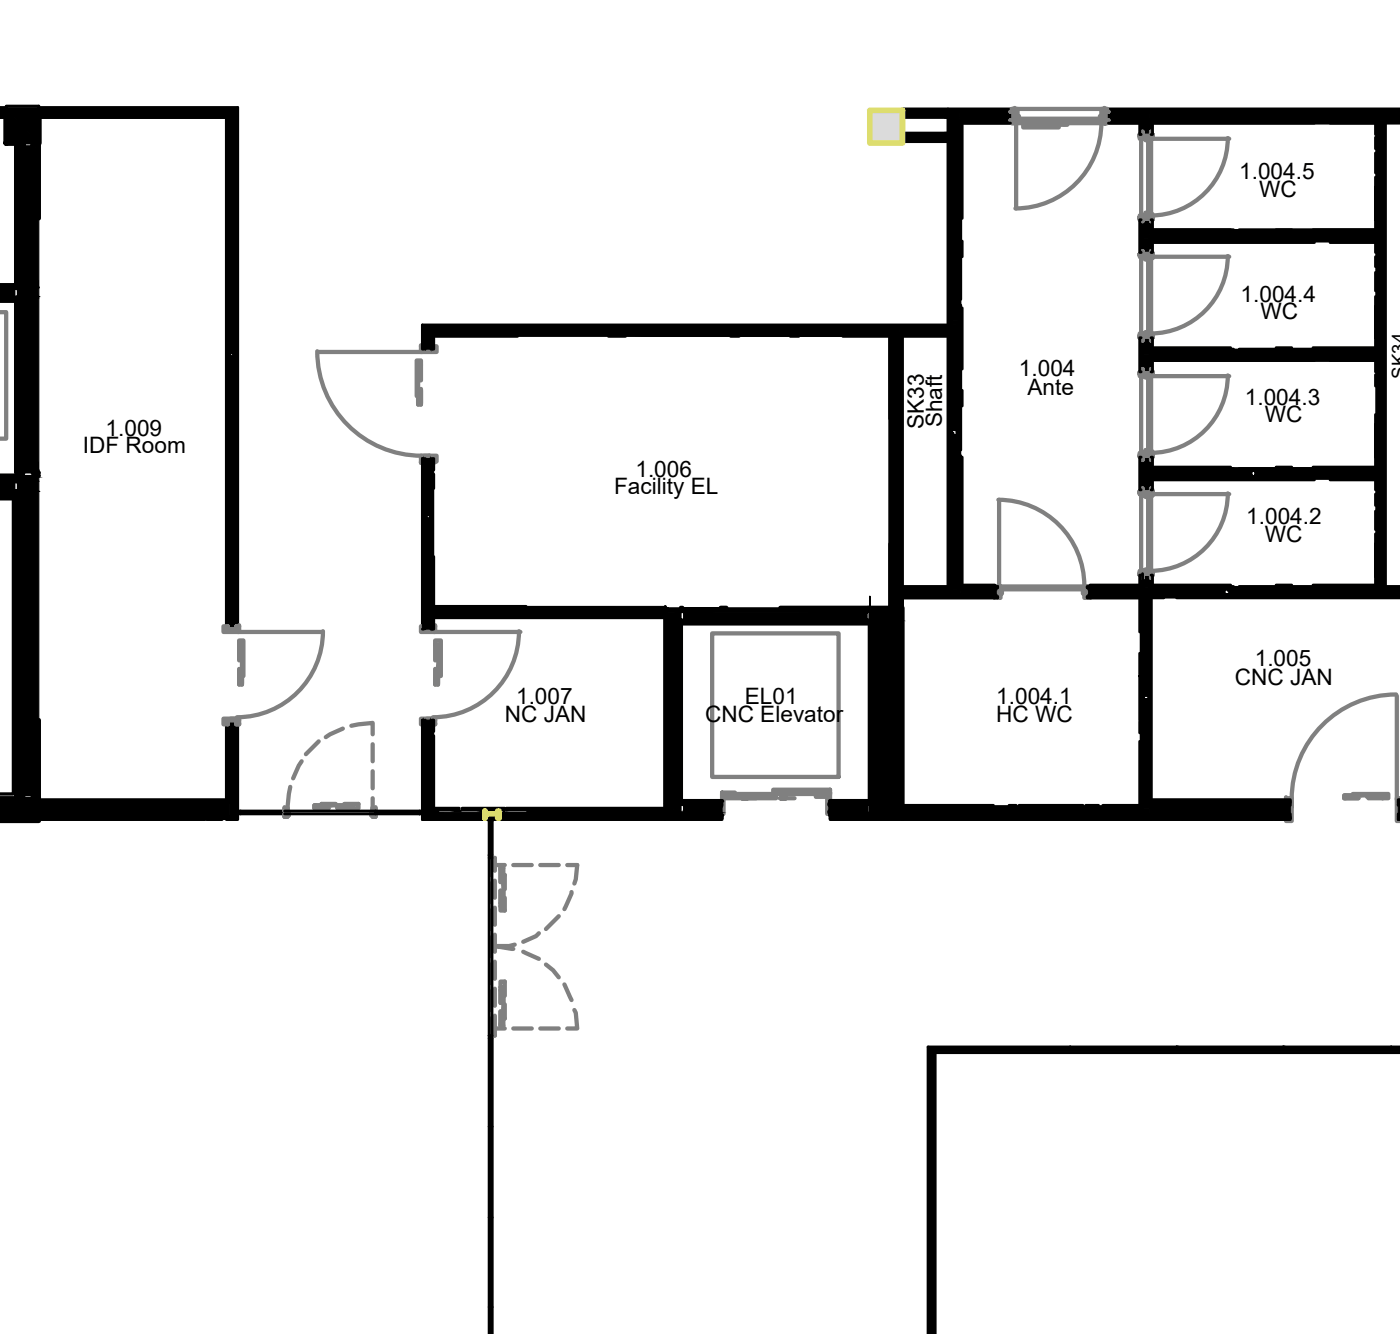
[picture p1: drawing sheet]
<svg xmlns="http://www.w3.org/2000/svg" width="42mm" height="40mm" viewBox="0 0 42 40" stroke-linecap="round" stroke-linejoin="round" font-family="sans-serif">
<defs><g id="words">
<g font-size=".7">
<text x="36.9" y="5.3">1.004.5</text>
<text x="37.5" y="5.9">WC</text>
<text x="-.9" y="11.8">or</text>
<text x="30.4" y="11.2">1.004</text>
<text x="30.6" y="11.8">Ante</text>
<text x="37" y="9">1.004.4</text>
<text x="37.6" y="9.5">WC</text>
<text x="2.5" y="13.5">IDF Room</text>
<text x="3.1" y="13">1.009</text>
<text x="18.3" y="14.7">Facility EL</text>
<text x="18.9" y="14.2">1.006</text>
<text x="27.5" y="12.8" transform="rotate(-90 27.5 12.8)">SK33</text>
<text x="28.1" y="12.7" transform="rotate(-90 28.1 12.7)">Shaft</text>
<text x="37.1" y="12.1">1.004.3</text>
<text x="37.1" y="15.6">1.004.2</text>
<text x="37.7" y="12.6">WC</text>
<text x="37.7" y="16.2">WC</text>
<text x="15" y="21.5">NC JAN</text>
<text x="15.4" y="21">1.007</text>
<text x="21" y="21.5">CNC Elevator</text>
<text x="22.2" y="21">EL01</text>
<text x="29.7" y="21.5">HC WC</text>
<text x="29.7" y="21">1.004.1</text>
<text x="36.8" y="20.4">CNC JAN</text>
<text x="37.4" y="19.8">1.005</text>
</g>
<text font-size=".6" x="41.9" y="11.3" transform="rotate(-90 41.9 11.3)">SK34</text>
</g></defs>
<!-- layer: A-WALL-____-PATT -->
<g fill="#000" stroke="#000" stroke-width=".03">
<path d="M.5 14.3h.7zM.5 8.6h.7zM.6 14.6h.6zM6.8 10.5h.1zM6.9 10.6h.1zM12.7 15.4h.1zM26 18.5h.9zM28.3 12.8h.1zM34.3 17.8h.8zM-.1 24.2h1.3zM6.1 24.4h.9zM25.9 23.9h1z"/>
<path d="M34.1 20.7h.1zM34.2 20.8h.1z"/>
<path d="M-.1 3.5h.3zM-.1 3.5h.3zM-.1 3.5h.3zM-.1 3.5h.3z"/>
<path d="M-.1 3.2h.3zM-.1 3.2h.3z"/>
<path d="M-.1 14.7h.5zM-.1 14.7h.5z"/>
<path d="M-.1 14.7h.5zM-.1 14.7h.5z"/>
<path d="M-.1 14.7h.5zM-.1 14.7h.5z"/>
<path d="M-.1 3.2h.3zM-.1 3.2h.3z"/>
<path d="M-.1 3.5h.3zM-.1 3.5h.3z"/>
<path d="M-.1 3.2l.3 .3v-.3zM-.1 3.2l.3 .3h-.3z"/>
<path d="M.2 3.2h1zM.2 3.2h1zM.2 3.2l1 .1zM.2 3.2l1 .1z"/>
<path d="M-.1 14.3l.5 .3v-.3zM-.1 14.3l.5 .3h-.5z"/>
<path d="M-.1 14.6h.5zM-.1 14.6h.5z"/>
<path d="M-.1 8.6l.5 .2v-.2zM-.1 8.6l.5 .2h-.5z"/>
<path d="M-.1 8.8l.5 .1zM-.1 8.8l.5 .1z"/>
<path d="M-.1 14.2h.5zM-.1 14.2h.5z"/>
<path d="M-.1 14.2l.5 .1v-.1zM-.1 14.2l.5 .1h-.5z"/>
<path d="M-.1 14.3h.5zM-.1 14.3h.5z"/>
<path d="M-.1 14.6l.5 .1zM-.1 14.6l.5 .1z"/>
<path d="M-.1 14.7h.5zM-.1 14.7h.5zM-.1 14.7h.5zM-.1 14.7h.5z"/>
<path d="M-.1 14.7h.5zM-.1 14.7h.5zM-.1 14.7h.5zM-.1 14.7h.5z"/>
<path d="M-.1 14.7h.5zM-.1 14.7h.5z"/>
<path d="M-.1 14.7l.5 .1v-.1zM-.1 14.7l.5 .1h-.5z"/>
<path d="M-.1 8.5l.5 .1v-.1zM-.1 8.5l.5 .1h-.5z"/>
<path d="M-.1 8.6h.5zM-.1 8.6h.5z"/>
<path d="M-.1 8.9l.5 .1v-.1zM-.1 8.9l.5 .1h-.5z"/>
<path d="M.5 14.2h.2zM.5 14.2h.2z"/>
<path d="M.5 4.3l.2 .1v-.1zM.5 4.3l.2 .1h-.2z"/>
<path d="M.5 14l.2 .1zM.5 14l.2 .1z"/>
<path d="M1.2 3.5h5.6zM1.2 3.5h5.6zM1.2 3.5h5.6zM1.2 3.5h5.6z"/>
<path d="M1.2 3.2h5.8zM1.2 3.2h5.8z"/>
<path d="M1 14.2h.2zM1 14.2h.2z"/>
<path d="M.5 14.2l.7 .1v-.1zM.5 14.2l.7 .1h-.7zM.5 14.3h.7z"/>
<path d="M.6 14.3l.6 .3v-.3zM.6 14.3l.6 .3h-.6zM.5 14.6h.7z"/>
<path d="M.5 14.6l.7 9v-9zM.5 14.6l.7 9h-.7z"/>
<path d="M1 4.3l.2 .1v-.1zM1 4.3l.2 .1h-.3z"/>
<path d="M.5 4.4l.7 4.2v-4.2zM.5 4.4l.7 4.2h-.7zM.5 8.6h.7z"/>
<path d="M.6 8.6l.6 .2v-.2zM.6 8.6l.6 .2h-.6z"/>
<path d="M.6 8.8l.6 .1zM.5 8.9h.7z"/>
<path d="M.5 8.9l.7 5.1v-5.1zM.5 8.9l.7 5.1h-.7z"/>
<path d="M.9 14l.3 .1zM.9 14l.3 .1z"/>
<path d="M6.7 3.5l.1 15.2zM6.7 3.5l.1 15.2z"/>
<path d="M1.2 3.5h5.6zM1.2 3.5h5.6z"/>
<path d="M6.8 10.5h.1zM6.8 10.5h.1z"/>
<path d="M6.8 10.6h.1zM6.8 10.6h.1z"/>
<path d="M6.8 3.5v15.2zM6.8 3.5v15.2z"/>
<path d="M6.9 10.5h.1zM6.9 10.5h.1z"/>
<path d="M6.9 10.5h.1zM6.9 10.5h.1zM6.9 10.5h.1zM6.9 10.5h.1z"/>
<path d="M6.9 10.5h.1zM6.9 10.5h.1z"/>
<path d="M6.9 10.6h.1zM6.9 10.6h.1z"/>
<path d="M6.9 10.6h.1zM6.9 10.6h.1z"/>
<path d="M6.8 10.6h.1zM6.8 10.6h.1z"/>
<path d="M6.9 10.6h.1zM6.9 10.6h.1z"/>
<path d="M1.2 3.2l5.8 .3v-.3zM1.2 3.2l5.8 .3h-5.8z"/>
<path d="M6.8 3.5l.2 7v-7zM6.8 3.5l.2 7h-.2z"/>
<path d="M6.9 10.5l.1 .1zM6.9 10.5l.1 .1z"/>
<path d="M6.8 10.6l.2 8.1v-8.1zM6.8 10.6l.2 8.1h-.2z"/>
<path d="M7 3.2v15.5zM7 3.2v15.5z"/>
<path d="M1.2 3.2h5.9zM1.2 3.2h5.9z"/>
<path d="M7 3.2l.1 15.5zM7 3.2l.1 15.5z"/>
<path d="M12.6 9.8v.6zM12.6 9.8v.6z"/>
<path d="M12.6 13.7v4zM12.6 13.7v4z"/>
<path d="M12.6 17.7v.7zM12.6 17.7v.7z"/>
<path d="M12.6 18.4v.3zM12.6 18.4v.3z"/>
<path d="M12.7 15.4h.1zM12.7 15.4h.1zM12.7 15.4h.1zM12.7 15.4h.1z"/>
<path d="M12.7 15.4h.1zM12.7 15.4h.1z"/>
<path d="M12.7 15.4h.1zM12.7 15.4h.1z"/>
<path d="M12.6 9.8l.1 .5zM12.6 9.8l.1 .5z"/>
<path d="M12.6 10.3l.1 .1zM12.6 10.3l.1 .1z"/>
<path d="M12.6 13.7l.1 .1zM12.6 13.7l.1 .1z"/>
<path d="M12.6 13.8l.1 4.6zM12.6 13.8l.1 4.6z"/>
<path d="M12.6 18.4l.1 .3zM12.6 18.4l.1 .3z"/>
<path d="M12.7 15.4h.1zM12.7 15.4h.1zM12.7 15.4h.1zM12.7 15.4h.1z"/>
<path d="M12.7 9.9l.1 .5v-.5zM12.7 9.9l.1 .5h-.1z"/>
<path d="M12.7 13.7l.1 1.7v-1.7zM12.7 13.7l.1 1.7h-.1z"/>
<path d="M12.7 15.4l.1 3v-3zM12.7 15.4l.1 3h-.1z"/>
<path d="M12.7 18.4l.1 .3v-.3zM12.7 18.4l.1 .3h-.1z"/>
<path d="M12.8 10l.1 .3zM12.8 10l.1 .3z"/>
<path d="M12.8 10.3l.1 .1zM12.8 10.3l.1 .1z"/>
<path d="M12.8 13.7l.1 .1zM12.8 13.7l.1 .1z"/>
<path d="M12.8 13.8l.1 4.3zM12.8 13.8l.1 4.3z"/>
<path d="M12.8 18.4l.1 .3zM12.8 18.4l.1 .3z"/>
<path d="M12.8 18.7h.1zM12.8 18.7h.1z"/>
<path d="M12.9 10v.4zM12.9 10v.4z"/>
<path d="M12.9 13.7v4zM12.9 13.7v4z"/>
<path d="M12.9 17.7v.4zM12.9 17.7v.4z"/>
<path d="M12.9 18.4v.3zM12.9 18.4v.3z"/>
<path d="M12.8 18.1h7zM12.8 18.1h7z"/>
<path d="M12.9 18.4h6.9zM12.9 18.4h6.9z"/>
<path d="M12.9 18.3l6.9 .1zM12.9 18.3l6.9 .1z"/>
<path d="M12.8 18.1h7zM12.8 18.1h7zM12.8 18.1l7 .2v-.2zM12.8 18.1l7 .2h-7z"/>
<path d="M19.8 18.2l.5 .3v-.3zM19.8 18.2l.5 .3h-.5z"/>
<path d="M19.8 18.1l.5 .1v-.1zM19.8 18.1l.5 .1h-.5z"/>
<path d="M19.8 18.2h.5zM19.8 18.2h.5z"/>
<path d="M19.8 18.5h.5zM19.8 18.5h.5z"/>
<path d="M19.8 18.5l.5 5.4v-5.4zM19.8 18.5l.5 5.4h-.5z"/>
<path d="M20.4 18.2l5.4 .3v-.3zM20.4 18.2l5.4 .3h-5.4z"/>
<path d="M20.4 18.5h5.5zM20.3 18.5h5.6z"/>
<path d="M20.3 18.1l5.6 .1v-.1zM20.3 18.1l5.6 .1h-5.6z"/>
<path d="M20.3 18.2h5.6zM20.3 18.2h5.5z"/>
<path d="M20.3 18.5l5.6 .1v-.1zM20.3 18.5l5.6 .1h-5.6z"/>
<path d="M12.8 10h13.7zM12.8 10h13.7z"/>
<path d="M26.5 10v6.2zM26.5 10v6.2z"/>
<path d="M26.5 16.2v1.3zM26.5 16.2v1.3z"/>
<path d="M26.5 17.5v.2zM26.5 17.5v.2z"/>
<path d="M26.5 17.7v.4zM26.5 17.7v.4z"/>
<path d="M12.8 9.9l13.8 .1zM12.8 9.9l13.8 .1z"/>
<path d="M26.5 10l.1 5.6zM26.5 10l.1 5.6z"/>
<path d="M26.5 15.6l.1 1.9zM26.5 15.6l.1 1.9z"/>
<path d="M12.7 9.8l14.1 .1v-.1zM12.7 9.8l14.1 .1h-14.1z"/>
<path d="M26.6 9.9l.2 5.7v-5.7zM26.6 9.9l.2 5.7h-.2z"/>
<path d="M26.6 15.6l.2 1.9v-1.9zM26.6 15.6l.2 1.9h-.2z"/>
<path d="M26.6 17.5l.2 .6v-.6zM26.6 17.5l.2 .6h-.2z"/>
<path d="M12.6 9.7l14.3 .1zM12.6 9.7l14.3 .1z"/>
<path d="M26.8 10l.1 5.6zM26.8 10l.1 5.6z"/>
<path d="M26.8 15.6l.1 1.9zM26.8 15.6l.1 1.9z"/>
<path d="M26.8 17.5l.1 .2zM26.8 17.5l.1 .2z"/>
<path d="M26.8 17.7l.1 .4zM26.8 17.7l.1 .4z"/>
<path d="M12.6 9.7h14.3zM12.6 9.7h14.3z"/>
<path d="M26.9 10v5.6zM26.9 10v5.6z"/>
<path d="M26.9 15.6v1.9zM26.9 15.6v1.9z"/>
<path d="M26.9 17.5v.2zM26.9 17.5v.2z"/>
<path d="M26.9 17.7v.4zM26.9 17.7v.4z"/>
<path d="M25.9 18.1l1 .1v-.1zM25.9 18.1l1 .1h-1z"/>
<path d="M25.9 18.2h1zM25.9 18.2h1z"/>
<path d="M26 18.2l.9 .3v-.3zM26 18.2l.9 .3h-.9zM25.9 18.5h1z"/>
<path d="M25.9 18.5l1 5.4v-5.4zM25.9 18.5l1 5.4h-1zM25.9 23.9h1z"/>
<path d="M26.9 3.3v.2zM26.9 3.3v.2z"/>
<path d="M26.9 4v.2zM26.9 4v.2z"/>
<path d="M26.9 4v.2zM26.9 4v.2z"/>
<path d="M26.9 4.2h1.3zM26.9 4.2h1.3z"/>
<path d="M26.9 3.3l1.3 .2v-.2zM26.9 3.3l1.3 .2h-1.3z"/>
<path d="M26.9 4l1.3 .2v-.2zM26.9 4l1.3 .2h-1.3z"/>
<path d="M28.2 4v.2zM28.2 4v.2z"/>
<path d="M26.9 3.2l1.4 .1zM26.9 3.2l1.4 .1z"/>
<path d="M28.2 3.3l.1 .2zM28.2 3.3l.1 .2z"/>
<path d="M28.2 4l.1 .2zM28.2 4l.1 .2z"/>
<path d="M26.9 4.2h1.4zM26.9 4.2h1.4z"/>
<path d="M26.9 17.5l1.4 .1zM26.9 17.5l1.4 .1z"/>
<path d="M26.8 10h1.5zM26.8 10h1.5z"/>
<path d="M26.9 9.7l1.4 .1zM26.9 9.7l1.4 .1z"/>
<path d="M28.3 10v7.5zM28.3 10v7.5z"/>
<path d="M28.3 3.2v6.5zM28.3 3.2v6.5z"/>
<path d="M26.8 9.9l1.5 .1zM26.8 9.9l1.5 .1z"/>
<path d="M28.3 9.7v.1zM28.3 9.7v.1z"/>
<path d="M28.3 9.9v7.7zM28.3 9.9v7.7z"/>
<path d="M28.3 12.8h.1zM28.3 12.8h.1z"/>
<path d="M28.3 12.8h.1zM28.3 12.8h.1z"/>
<path d="M28.3 12.9h.1zM28.3 12.9h.1z"/>
<path d="M28.3 3.3v6.4zM28.3 3.3v6.4z"/>
<path d="M26.8 9.8l1.5 .1v-.1zM26.8 9.8l1.5 .1h-1.5z"/>
<path d="M28.3 12.8h.1zM28.3 12.8h.2z"/>
<path d="M28.3 12.9h.1zM28.3 12.9h.1z"/>
<path d="M28.3 12.9h.1zM28.3 12.9h.1z"/>
<path d="M28.5 12.8h.1zM28.5 12.8h.1z"/>
<path d="M28.5 12.9h.1zM28.5 12.9h.1z"/>
<path d="M28.3 12.9h.2zM28.3 12.9h.2z"/>
<path d="M28.5 12.8h.1zM28.5 12.8h.1z"/>
<path d="M28.5 12.9h.1zM28.5 12.9h.1z"/>
<path d="M28.5 12.9h.1zM28.5 12.9h.1z"/>
<path d="M28.5 12.9h.1zM28.5 12.9h.1z"/>
<path d="M28.3 9.7l.3 3.1v-3.1zM28.3 9.7l.3 3.1h-.3z"/>
<path d="M28.5 12.8h.1zM28.5 12.8h.1z"/>
<path d="M28.5 12.8l.1 .1zM28.5 12.8l.1 .1z"/>
<path d="M28.5 12.9h.1zM28.5 12.9h.1zM28.5 12.9h.1zM28.5 12.9h.1z"/>
<path d="M28.5 12.9h.1zM28.5 12.9h.1z"/>
<path d="M28.5 12.9h.1zM28.5 12.9h.1z"/>
<path d="M28.3 12.9l.3 4.6v-4.6zM28.3 12.9l.3 4.6h-.3z"/>
<path d="M28.3 17.5l.3 .1v-.1zM28.3 17.5l.3 .1h-.3z"/>
<path d="M28.6 9.7v7.8zM28.6 9.7v7.8z"/>
<path d="M28.6 3.3h1.5zM28.6 3.3h1.5z"/>
<path d="M28.6 3.6h1.5zM28.6 3.6h1.5z"/>
<path d="M28.3 3.3l.3 6.3v-6.3zM28.3 3.3l.3 6.3h-.3z"/>
<path d="M28.3 9.6l.3 .1v-.1zM28.3 9.6l.3 .1h-.3z"/>
<path d="M28.6 3.6v6.1zM28.6 3.6v6.1z"/>
<path d="M28.6 9.7v7zM28.6 9.7v7z"/>
<path d="M28.6 16.7v.8zM28.6 16.7v.8z"/>
<path d="M28.6 3.6v6.1zM28.6 3.6v6.1z"/>
<path d="M26.9 17.7l1.7 .1zM26.9 17.7l1.7 .1zM26.9 17.8h1.7zM26.9 17.8h1.7z"/>
<path d="M26.9 17.6l1.7 .1v-.1zM26.9 17.6l1.7 .1h-1.7z"/>
<path d="M26.9 17.7h1.7zM26.9 17.7h1.7z"/>
<path d="M28.6 17.5h1zM28.6 17.5h1z"/>
<path d="M28.6 17.6l1.1 .1v-.1zM28.6 17.6l1.1 .1h-1.1z"/>
<path d="M28.6 17.5l1.1 .1zM28.6 17.5l1.1 .1z"/>
<path d="M28.6 17.5h1.1zM28.6 17.5h1.1z"/>
<path d="M28.6 17.8h1.1zM28.6 17.8h1.1z"/>
<path d="M28.6 3.3l1.6 .2v-.2zM28.6 3.3l1.6 .2h-1.6z"/>
<path d="M28.6 3.5l1.6 .1v-.1zM28.6 3.5l1.6 .1h-1.6z"/>
<path d="M28.6 3.6l1.6 .1zM28.6 3.6l1.6 .1z"/>
<path d="M28.3 3.2l1.9 .1zM28.3 3.2l1.9 .1z"/>
<path d="M28.3 3.3h1.9zM28.3 3.3h1.9z"/>
<path d="M28.6 3.6h1.6zM28.6 3.6h1.6z"/>
<path d="M32.5 17.5h1.5zM32.5 17.5h1.5z"/>
<path d="M33 3.3h1.1zM33 3.3h1.1z"/>
<path d="M33 3.6h1.1zM33 3.6h1.1z"/>
<path d="M32.9 3.6l1.1 .1zM32.9 3.6l1.1 .1z"/>
<path d="M34 17.6h7.8zM34 17.6h7.8z"/>
<path d="M34 17.6h2.5zM34 17.6h2.5z"/>
<path d="M34 17.6h2.5zM34 17.6h2.5z"/>
<path d="M34 17.6h2.5zM34 17.6h2.5z"/>
<path d="M34 17.6h2.5zM34 17.6h2.5z"/>
<path d="M34 17.6h2.5zM34 17.6h2.5z"/>
<path d="M34 17.7h2.5zM34 17.7h2.5z"/>
<path d="M34 17.7h2.5zM34 17.7h2.5z"/>
<path d="M34 17.7h2.5zM34 17.7h2.5z"/>
<path d="M34 17.7h2.5zM34 17.7h2.5z"/>
<path d="M32.4 17.5h1.6zM32.4 17.5h1.6z"/>
<path d="M32.4 17.8h1.6zM32.4 17.8h1.6z"/>
<path d="M32.4 17.6l1.6 .1v-.1zM32.4 17.6l1.6 .1h-1.6zM32.4 17.7h1.6zM32.4 17.7h1.6z"/>
<path d="M32.4 17.5l1.6 .1zM32.4 17.5l1.6 .1z"/>
<path d="M32.9 3.2l1.2 .1zM32.9 3.2l1.2 .1z"/>
<path d="M32.9 3.3h1.2zM32.9 3.3h1.2z"/>
<path d="M33 3.3l1.1 .3v-.3zM33 3.3l1.1 .3h-1.1z"/>
<path d="M32.9 3.6h1.2zM32.9 3.6h1.2z"/>
<path d="M34.1 3.6v.3zM34.1 3.6v.3z"/>
<path d="M34.1 3.9v.1zM34.1 3.9v.1z"/>
<path d="M34.1 6.5v.1zM34.1 6.5v.1z"/>
<path d="M34.1 6.6v.6zM34.1 6.6v.6z"/>
<path d="M34 7.2l.1 .4zM34 7.2l.1 .4z"/>
<path d="M34 10l.1 1.1zM34 10l.1 1.1z"/>
<path d="M34 13.6l.1 1.1zM34 13.6l.1 1.1z"/>
<path d="M34 17.1l.1 .4zM34 17.1l.1 .4z"/>
<path d="M34.1 7.2v.3zM34.1 7.2v.3z"/>
<path d="M34.1 7.5v.1zM34.1 7.5v.1z"/>
<path d="M34.1 10v.1zM34.1 10v.1z"/>
<path d="M34.1 10.1v.9zM34.1 10.1v.9z"/>
<path d="M34.1 11v.1zM34.1 11v.1z"/>
<path d="M34.1 13.6v.1zM34.1 13.6v.1z"/>
<path d="M34.1 13.7v.8zM34.1 13.7v.8z"/>
<path d="M34.1 14.5v.2zM34.1 14.5v.2z"/>
<path d="M34.1 17.1v.1zM34.1 17.1v.1z"/>
<path d="M34.1 17.2v.3zM34.1 17.2v.3z"/>
<path d="M34 17.8l.1 5.9zM34 17.8l.1 5.9z"/>
<path d="M34.1 17.8v6.2zM34.1 17.8v6.2z"/>
<path d="M34.1 3.3l.2 .7v-.7zM34.1 3.3l.2 .7h-.2z"/>
<path d="M34.1 6.5l.2 .6v-.6zM34.1 6.5l.2 .6h-.2z"/>
<path d="M34.3 14h3.1zM34.3 14h3.1z"/>
<path d="M34.3 14h3zM34.3 14h3z"/>
<path d="M34.3 14.1h3zM34.3 14.1h3z"/>
<path d="M34.3 14.1h3zM34.3 14.1h3z"/>
<path d="M34.3 14.1h3zM34.3 14.1h3z"/>
<path d="M34.3 14.2h3.1zM34.3 14.2h3.1z"/>
<path d="M34.1 7.1l.2 .5v-.5zM34.1 7.1l.2 .5h-.2z"/>
<path d="M34.1 10l.2 .6v-.6zM34.1 10l.2 .6h-.2z"/>
<path d="M34.1 10.6l.2 .5v-.5zM34.1 10.6l.2 .5h-.2z"/>
<path d="M34.1 13.6l.2 1.1v-1.1zM34.1 13.6l.2 1.1h-.2z"/>
<path d="M34.1 17.1l.2 .4v-.4zM34.1 17.1l.2 .4h-.2z"/>
<path d="M34.1 17.5l.2 .1zM34.1 17.5l.2 .1z"/>
<path d="M34.1 17.7l.2 3v-3zM34.1 17.7l.2 3h-.2z"/>
<path d="M34.3 3.6v.4zM34.3 3.6v.4z"/>
<path d="M34.3 6.5v.1zM34.3 6.5v.1z"/>
<path d="M34.3 6.6v.3zM34.3 6.6v.3z"/>
<path d="M34.3 3.6v.3zM34.3 3.6v.3z"/>
<path d="M34.3 3.9v.1zM34.3 3.9v.1z"/>
<path d="M34.3 6.5v.1zM34.3 6.5v.1z"/>
<path d="M34.3 6.6v.3zM34.3 6.6v.3z"/>
<path d="M34.3 14h6.7zM34.3 14h6.7z"/>
<path d="M34.3 14.2h6.7zM34.3 14.2h6.7zM34.3 14.2l6.7 .1zM34.3 14.2l6.7 .1z"/>
<path d="M34.3 7.2v.4zM34.3 7.2v.4z"/>
<path d="M34.3 10v.1zM34.3 10v.1z"/>
<path d="M34.3 10.1v.3zM34.3 10.1v.3z"/>
<path d="M34.3 10.7v.4zM34.3 10.7v.4z"/>
<path d="M34.3 13.6v.4zM34.3 13.6v.4z"/>
<path d="M34.3 14.2v.5zM34.3 14.2v.5z"/>
<path d="M34.3 17.1v.4zM34.3 17.1v.4z"/>
<path d="M34.3 17.5v.1zM34.3 17.5v.1z"/>
<path d="M34.3 7.1v.4zM34.3 7.1v.4z"/>
<path d="M34.3 10v.1zM34.3 10v.1z"/>
<path d="M34.3 10.1v.4zM34.3 10.1v.4z"/>
<path d="M34.3 10.7v.3zM34.3 10.7v.3z"/>
<path d="M34.3 11v.1zM34.3 11v.1z"/>
<path d="M34.3 13.6v.1zM34.3 13.6v.1z"/>
<path d="M34.3 13.7v.3zM34.3 13.7v.3z"/>
<path d="M34.3 14.2v.3zM34.3 14.2v.3z"/>
<path d="M34.3 14.5v.2zM34.3 14.5v.2z"/>
<path d="M34.3 17.1v.1zM34.3 17.1v.1z"/>
<path d="M34.3 17.2v.4zM34.3 17.2v.4z"/>
<path d="M34.3 17.8v5.9zM34.3 17.8v5.9z"/>
<path d="M34.3 17.8v5.9zM34.3 17.8v5.9z"/>
<path d="M35.1 17.8h6.7zM35.1 17.8h6.7z"/>
<path d="M34 17.6h2.5zM34 17.6h2.5z"/>
<path d="M34 17.6l2.5 .1zM34 17.6l2.5 .1z"/>
<path d="M34 17.6h2.5zM34 17.6h2.5z"/>
<path d="M34 17.7h2.5zM34 17.7h2.5z"/>
<path d="M36.5 17.7h5.3zM36.5 17.7h5.3z"/>
<path d="M36.6 17.6h5.2zM36.6 17.6h5.2z"/>
<path d="M36.6 17.6h5.2zM36.6 17.6h5.2z"/>
<path d="M36.6 17.7h5.2zM36.6 17.7h5.2z"/>
<path d="M36.6 17.6h5.2zM36.6 17.6h5.2z"/>
<path d="M34.3 14.1h3zM34.3 14.1h3z"/>
<path d="M34.3 14.1h3zM34.3 14.1h3z"/>
<path d="M34.3 14h3zM34.3 14h3.1z"/>
<path d="M34.3 14l3 .1zM34.3 14l3 .1z"/>
<path d="M34.3 14.1l3 .1zM34.3 14.1l3 .1z"/>
<path d="M37.4 14h3.7zM37.4 14h3.7z"/>
<path d="M34.3 14.2h3.1zM34.3 14.2h3.1z"/>
<path d="M37.4 14.2h3.7zM37.4 14.2h3.7z"/>
<path d="M37.4 14h3.7zM37.4 14h3.7z"/>
<path d="M37.4 14.1h3.7zM37.4 14.1h3.7z"/>
<path d="M37.4 14.1h3.7zM37.4 14.1h3.7z"/>
<path d="M34.3 6.8l6.7 .1zM34.3 6.8l6.7 .1z"/>
<path d="M34.3 7.1l6.7 .1zM34.3 7.1l6.7 .1z"/>
<path d="M34.3 7.1h6.7zM34.3 7.1h6.7z"/>
<path d="M34.3 6.9h6.7zM34.3 6.9h6.7z"/>
<path d="M34.3 10.7h6.7zM34.3 10.7h6.7z"/>
<path d="M34.3 10.4h6.7zM34.3 10.4h6.7z"/>
<path d="M34.3 10.4l6.7 .1zM34.3 10.4l6.7 .1z"/>
<path d="M34.3 10.7h6.7zM34.3 10.7h6.7z"/>
<path d="M41 3.6v3.3zM41 3.6v3.3z"/>
<path d="M41 7.1v3.3zM41 7.1v3.3z"/>
<path d="M41 10.7v3.3zM41 10.7v3.3z"/>
<path d="M41 14.2v3.3zM41 14.2v3.3z"/>
<path d="M34.3 14h6.7zM34.3 14h6.7z"/>
<path d="M34.3 3.6l6.7 .1zM34.3 3.6l6.7 .1z"/>
<path d="M34.3 3.6h6.7zM34.3 3.6h6.7z"/>
<path d="M34.3 17.5h6.7zM34.3 17.5h6.7z"/>
<path d="M34.3 17.5l6.7 .1zM34.3 17.5l6.7 .1z"/>
<path d="M34.3 6.9l6.8 .2v-.2zM34.3 6.9l6.8 .2h-6.8z"/>
<path d="M34.3 10.5l6.8 .2v-.2zM34.3 10.5l6.8 .2h-6.8z"/>
<path d="M41 3.6l.1 3.3zM41 3.6l.1 3.3z"/>
<path d="M41 7.1l.1 3.4zM41 7.1l.1 3.4z"/>
<path d="M41 10.7l.1 2.9zM41 10.7l.1 2.9z"/>
<path d="M41 13.6l.1 .4zM41 13.6l.1 .4z"/>
<path d="M41 14.2l.1 3.3zM41 14.2l.1 3.3z"/>
<path d="M41 17.5l.1 .1zM41 17.5l.1 .1z"/>
<path d="M34.3 14h6.8zM34.3 14h6.8z"/>
<path d="M37.4 14h3.7zM37.4 14h3.7z"/>
<path d="M37.4 14l3.7 .1zM37.4 14l3.7 .1z"/>
<path d="M37.4 14.1h3.7zM37.4 14.1h3.7z"/>
<path d="M37.4 14.1h3.7zM37.4 14.1h3.7z"/>
<path d="M37.4 14.1h3.7zM37.4 14.1h3.7z"/>
<path d="M37.4 14.1l3.7 .1zM37.4 14.1l3.7 .1z"/>
<path d="M37.4 14.2h3.7zM37.4 14.2h3.7z"/>
<path d="M34.3 14.2h6.8zM34.3 14.2h6.8z"/>
<path d="M41.1 3.6l.2 14v-14zM41.1 3.6l.2 14h-.2z"/>
<path d="M41.3 3.6l.5 .1zM41.3 3.6l.5 .1z"/>
<path d="M34.1 3.2l7.7 .1zM34.1 3.2l7.7 .1z"/>
<path d="M34.1 3.3h7.7zM34.1 3.3h7.7z"/>
<path d="M34.3 3.3l7.5 .3v-.3zM34.3 3.3l7.5 .3h-7.5z"/>
<path d="M41.3 3.6h.5zM41.3 3.6h.5z"/>
<path d="M41.3 17.5h.5zM41.3 17.5h.5z"/>
<path d="M34.3 17.8h7.5zM34.3 17.8h7.5z"/>
<path d="M34.3 17.7l7.5 .1zM34.3 17.7l7.5 .1z"/>
<path d="M36.5 17.6h5.3zM36.5 17.6h5.3z"/>
<path d="M36.6 17.6h5.2zM36.6 17.6h5.2z"/>
<path d="M36.6 17.6h5.2zM36.6 17.6h5.2z"/>
<path d="M36.6 17.6h5.2zM36.6 17.6h5.2z"/>
<path d="M36.6 17.6l5.2 .1zM36.6 17.6l5.2 .1zM36.6 17.7h5.2zM36.6 17.7h5.2z"/>
<path d="M36.6 17.7h5.2zM36.5 17.7h5.3z"/>
<path d="M34 17.7h7.8zM34 17.7h7.8z"/>
<path d="M41.3 17.5l.5 .1zM41.3 17.5l.5 .1z"/>
<path d="M-.1 23.9h1.3zM-.1 23.9h1.3zM-.1 23.9h1.3zM-.1 23.9h1.3z"/>
<path d="M-.1 23.9h1.3zM-.1 23.9h1.3z"/>
<path d="M-.1 23.9h1.3zM-.1 23.9h1.3z"/>
<path d="M-.1 23.9h1.3zM-.1 23.9h1.3z"/>
<path d="M-.1 23.9h1.3zM-.1 23.9h1.3z"/>
<path d="M-.1 23.9h1.3zM-.1 23.9h1.3z"/>
<path d="M-.1 23.9h1.3zM-.1 23.9h1.3z"/>
<path d="M.5 23.6l.2 .1v-.1zM.5 23.6l.2 .1h-.2z"/>
<path d="M-.1 23.8h.8zM-.1 23.8h.8z"/>
<path d="M.9 23.6l.3 .1v-.1zM.9 23.6l.3 .1h-.2z"/>
<path d="M1 23.8h.2zM1 23.8h.2z"/>
<path d="M-.1 23.8l1.3 .1v-.1zM-.1 23.8l1.3 .1h-1.3z"/>
<path d="M-.1 23.9h1.3zM-.1 23.9h1.3z"/>
<path d="M-.1 23.9l1.3 .1zM-.1 23.9l1.3 .1z"/>
<path d="M-.1 24l1.3 .2v-.2zM-.1 24l1.3 .2h-1.3zM-.1 24.2h1.3z"/>
<path d="M-.1 24.2l1.3 .3v-.3zM-.1 24.2l1.3 .3h-1.3z"/>
<path d="M1.2 23.9v.5zM1.2 23.9v.5z"/>
<path d="M1.2 23.9v.5zM1.2 23.9v.5z"/>
<path d="M1.2 24.4h2.8zM1.2 24.4h2.8z"/>
<path d="M4 24.3h2.1zM4 24.3h2.1zM4 24.3h2.1z"/>
<path d="M1.2 24.3l2.8 .1zM1.2 24.3l2.8 .1z"/>
<path d="M6.1 24.4h.5zM6.1 24.4h.5z"/>
<path d="M6.7 24.4h.3zM6.7 24.4h.3z"/>
<path d="M1.2 23.8l5.5 .1zM1.2 23.8l5.5 .1z"/>
<path d="M1.2 23.9h5.5zM1.2 23.9h5.5z"/>
<path d="M6.7 21.4l.1 2.5zM6.7 21.4l.1 2.5z"/>
<path d="M1.2 23.9l5.6 .4v-.4zM1.2 23.9l5.6 .4h-5.6z"/>
<path d="M6.8 21.4v.2zM6.8 21.4v.2z"/>
<path d="M6.8 21.6v2.3zM6.8 21.6v2.3z"/>
<path d="M6.1 24.4h.9zM6.1 24.4h.9z"/>
<path d="M6.1 24.3l.9 .1zM6.1 24.3l.9 .1z"/>
<path d="M6.8 21.4l.2 2.9v-2.9zM6.8 21.4l.2 2.9h-.2z"/>
<path d="M7 21.4v.2zM7 21.4v.2z"/>
<path d="M7 21.6v2.8zM7 21.6v2.8z"/>
<path d="M7 21.4l.1 3zM7 21.4l.1 3z"/>
<path d="M12.6 21.4v3zM12.6 21.4v3z"/>
<path d="M12.6 21.4l.1 .2zM12.6 21.4l.1 .2z"/>
<path d="M12.6 21.6l.1 2.1zM12.6 21.6l.1 2.1z"/>
<path d="M12.6 23.7l.1 .7zM12.6 23.7l.1 .7z"/>
<path d="M12.8 24.3h7zM12.8 24.3h7z"/>
<path d="M12.7 21.4l.1 2.9v-2.9zM12.7 21.4l.1 2.9h-.1z"/>
<path d="M12.8 21.4l.1 .2zM12.8 21.4l.1 .2z"/>
<path d="M12.8 21.6l.1 2.6zM12.8 21.6l.1 2.6z"/>
<path d="M12.9 21.4v2.7zM12.9 21.4v2.7z"/>
<path d="M12.8 24.2h.3zM12.8 24.2h.3z"/>
<path d="M12.9 24.1h.8zM12.9 24.1h.8z"/>
<path d="M12.9 24.1l.8 .1zM12.9 24.1l.8 .1z"/>
<path d="M13.8 24.1h.7zM13.8 24.1h.7z"/>
<path d="M14.5 24.1h.3zM14.5 24.1h.3z"/>
<path d="M13.8 24.1l.7 .1zM13.8 24.1l.7 .1z"/>
<path d="M12.8 24.2l1.7 .1v-.1zM12.8 24.2l1.7 .1h-1.7z"/>
<path d="M14.5 24.1l.3 .1zM14.5 24.1l.3 .1z"/>
<path d="M14.5 24.2h.3zM14.5 24.2h.3z"/>
<path d="M14.5 24.2h.3zM14.5 24.2h.3z"/>
<path d="M14.5 24.2l.3 .1v-.1zM14.5 24.2l.3 .1h-.3z"/>
<path d="M14.9 24.1h.1zM14.9 24.1h.1z"/>
<path d="M13.8 24.1h1.2zM13.8 24.1h1.2z"/>
<path d="M14.9 24.1l.1 .1zM14.9 24.1l.1 .1z"/>
<path d="M12.6 24.4h7.2zM12.6 24.4h7.2z"/>
<path d="M15.1 24.1h4.7zM15.1 24.1h4.7z"/>
<path d="M15.1 24.1l4.7 .1zM15.1 24.1l4.7 .1z"/>
<path d="M15.7 24.2h4.1zM15.7 24.2h4.1z"/>
<path d="M14.9 24.2l4.9 .1v-.1zM14.9 24.2l4.9 .1h-4.9z"/>
<path d="M12.7 24.3l7.1 .1zM12.7 24.3l7.1 .1z"/>
<path d="M19.8 23.9h.5zM19.8 23.9h.5z"/>
<path d="M19.8 23.9l.5 .3v-.3zM19.8 23.9l.5 .3h-.5z"/>
<path d="M19.8 24.2h.5zM19.8 24.2h.5z"/>
<path d="M19.8 24.2l.5 .1zM19.8 24.2l.5 .1z"/>
<path d="M19.8 24.4h1.7zM19.8 24.4h1.7z"/>
<path d="M19.8 24.3l1.7 .1zM19.8 24.3l1.7 .1z"/>
<path d="M20.3 23.9h1.2zM20.3 23.9h1.2h-1.2z"/>
<path d="M20.3 23.9h1.2zM20.3 23.9h1.2z"/>
<path d="M20.4 23.9l1.1 .3v-.3zM20.4 23.9l1.1 .3h-1.1z"/>
<path d="M20.4 24.2h1.1zM20.3 24.2h1.2z"/>
<path d="M20.3 24.2l1.2 .1zM20.3 24.2l1.2 .1z"/>
<path d="M24.7 23.9l.1 .3zM24.7 23.9l.1 .3z"/>
<path d="M24.8 24.2h1zM24.8 24.2h1z"/>
<path d="M24.8 23.9h1.1zM24.8 23.9h1.1z"/>
<path d="M24.8 23.9h1.1zM24.8 23.9h1.1z"/>
<path d="M24.8 23.9l.1 .1zM24.8 23.9l.1 .1z"/>
<path d="M24.7 24.2h.1zM24.7 24.2h.1z"/>
<path d="M24.8 24h.1zM24.8 24h.1z"/>
<path d="M25.7 24.2h.2zM25.7 24.2h.2z"/>
<path d="M25.7 24.2h.2zM25.7 24.2h.2z"/>
<path d="M24.9 23.9h.9zM24.9 23.9h.9z"/>
<path d="M24.9 23.9l.9 .1zM24.9 23.9l.9 .1z"/>
<path d="M24.9 24h.9zM24.9 24h.9z"/>
<path d="M24.8 24l1 .2v-.2zM24.8 24l1 .2h-1z"/>
<path d="M24.8 24.2h1zM24.8 24.2h1z"/>
<path d="M24.8 24.2h1zM24.8 24.2h1z"/>
<path d="M24.8 24.2h1.1zM24.8 24.2h1.1z"/>
<path d="M24.7 23.9h1.2zM24.7 23.9h1.2z"/>
<path d="M24.8 23.9h1.1zM24.8 23.9h1.1z"/>
<path d="M24.8 23.9h1.1zM24.8 23.9h1z"/>
<path d="M24.7 24.2l1.2 .1zM24.7 24.2l1.2 .1z"/>
<path d="M26.9 24h7.2zM26.9 24h7.2z"/>
<path d="M24.7 24.4h2.2zM24.7 24.4h2.2z"/>
<path d="M24.7 24.3l2.2 .1zM24.7 24.3l2.2 .1z"/>
<path d="M26 23.9l.9 .3v-.3zM26 23.9l.9 .3h-.9z"/>
<path d="M26 24.2h.9zM26 24.2h.9z"/>
<path d="M25.9 24.2l1 .1zM25.9 24.2l1 .1z"/>
<path d="M34 23.7l.1 .3zM34 23.7l.1 .3z"/>
<path d="M26.9 24l7.2 .1zM26.9 24l7.2 .1z"/>
<path d="M34.1 20.8v.1zM34.1 20.8v.1z"/>
<path d="M34.2 20.7h.1zM34.2 20.7h.1zM34.2 20.7h.1zM34.2 20.7h.1z"/>
<path d="M34.2 20.9h.1zM34.2 20.9h.1z"/>
<path d="M34.1 20.9h.1zM34.1 20.9h.1z"/>
<path d="M34.2 20.7h.1zM34.2 20.7h.1z"/>
<path d="M34.2 20.7h.1zM34.2 20.7h.1z"/>
<path d="M34.2 20.8l.1 .1zM34.2 20.8l.1 .1z"/>
<path d="M34.1 20.9l.2 3.2v-3.2zM34.1 20.9l.2 3.2h-.2z"/>
<path d="M26.9 24.1l7.4 .2v-.2zM26.9 24.1l7.4 .2h-7.4z"/>
<path d="M34.3 24h4zM34.3 24h4z"/>
<path d="M34.3 24.2h4zM34.3 24.2h4z"/>
<path d="M34.3 24.3h.9zM34.3 24.3h.9z"/>
<path d="M34.3 23.7v.2zM34.3 23.7v.2z"/>
<path d="M34.3 23.7v.2zM34.3 23.7v.2z"/>
<path d="M26.9 24.4h7.4zM26.9 24.4h7.4z"/>
<path d="M26.9 24.3l7.4 .1zM26.9 24.3l7.4 .1z"/>
<path d="M35.2 24.4h2.7zM35.2 24.4h2.7z"/>
<path d="M34.3 24.4h.9zM34.3 24.4h.9z"/>
<path d="M34.3 24.3l.9 .1zM34.3 24.3l.9 .1z"/>
<path d="M37.4 24.3h1.1zM37.4 24.3h1.1z"/>
<path d="M38 24.4h.5zM38 24.4h.5z"/>
<path d="M35.2 24.4h3.3zM35.2 24.4h3.3z"/>
<path d="M34.3 23.8l4.2 .1zM34.3 23.8l4.2 .1z"/>
<path d="M34.3 23.9h4.2zM34.3 23.9h4.2z"/>
<path d="M34.3 23.9l4.2 .1v-.1zM34.3 23.9l4.2 .1h-4.2z"/>
<path d="M34.3 24l4.2 .2v-.2zM34.3 24l4.2 .2h-4.2z"/>
<path d="M34.3 24.2l4.2 .1v-.1zM34.3 24.2l4.2 .1h-4.2z"/>
<path d="M37.4 24.3l1.1 .1zM37.4 24.3l1.1 .1z"/>
<path d="M41.7 24.4h.1zM41.7 24.4h.1z"/>
<path d="M41.7 23.8l.1 .1zM41.7 23.8l.1 .1z"/>
<path d="M41.7 23.9h.1zM41.7 23.9h.1z"/>
<path d="M41.7 23.9l.1 .1v-.1zM41.7 23.9l.1 .1h-.1z"/>
<path d="M41.7 24l.1 .2v-.2zM41.7 24l.1 .2h-.1z"/>
<path d="M41.7 24.2l.1 .1v-.1zM41.7 24.2l.1 .1h-.1z"/>
<path d="M41.7 24.3l.1 .1zM41.7 24.3l.1 .1z"/>
</g>
<!-- layer: I-WALL-____-MCUT -->
<g fill="none" stroke="#000" stroke-width=".08">
<path d="M-.1 3.5h.3v-.2h1v.2h5.5l.1 15.2M-.1 3.2h7.2l-.1 15.5M12.6 13.7v5M12.9 13.7v.3M12.9 16.6v1.5h2.8M12.9 14.1v.4M15.4 10h-2.5v.4M18.1 10h.5M19.8 18.1v.3h-6.9v.3M21.8 10h.2M23.6 10h.2M25.1 10h1.4v2.5"/>
<path d="M26.5 16.2v1.9h.4v-8.1h1.4v7.5h-1.4M28.3 3.2v6.5h-15.7v.7M28.3 4h-1.4v.2h1.4M28.6 9.1v4.3M28.6 13.6v3.9h1.1M29.7 17.8h-2.8M30.2 3.6v.1h-1.6v5.2M30.2 3.3v-.1h-3.3v.3h1.4M32.4 17.8h1.6v6.2h-7.1v.4h11.4M32.9 3.6v.1h1.1l.1 .3M34.1 10v1.1M34.1 13.6v1.1"/>
<path d="M34.1 17.1l-.1 .4h-1.6M34.1 6.5v1.1M34.3 4v-.3h6.7v3.1h-4.1M34.3 6.5v.3h2.5M34.3 7.6v-.4h6.7v3.2h-4.1M34.3 11.1v-.4h6.7v3.3h-4.1M34.3 10v.4h2.5M34.3 14.7v-.4h6.7v3.2h-4.1M34.3 13.6v.4h2.5M34.3 17.1v.4h2.5M34.7 17.8h-.4v6h4.2v.2M35.1 17.8h6.7"/>
<path d="M41.8 3.7h-.5v13.8h.5M41.8 3.2h-8.9v.1M6.2 24.4h.4M6.8 21.4l-.1 2.4h-5.5v.6h4.9M7 21.4l.1 3h-.4M12.6 21.4v3h7.2v-.3h-4.7M12.9 21.4v.4M12.9 21.9v2.2h.8M13.8 24.1h1.2M19.8 24.3h1.7l-1.7 .1h1.7h-1.7M24.7 24.4h2.2zM24.7 24.3l2.2 .1z"/>
<path d="M38.5 24.2v.2h-.5M41.7 24.2v.2h.1M41.8 23.8h-.1v.2"/>
</g>
<!-- layer: A-WALL-____-MCUT -->
<g fill="none" stroke="#000" stroke-width=".08">
<path d="M-.1 3.2h7.1v15.5M-.1 3.5h.3M.2 3.2v.1M1.2 3.2v.1M1.2 3.5h5.6v15.2M7 3.2v15.5M12.6 9.7h14.3M12.6 9.8v.5M12.6 13.8v4.9M12.7 13.7v5M12.8 18.1h7M12.8 13.7v4.4h7"/>
<path d="M12.8 10.4v-.5h13.8v8.2M12.8 10h13.7v8.1M12.9 10v.3M12.9 13.8v4.3M12.9 18.4v.3M12.9 18.4h6.9M19.8 18.3h-7v.4M26.8 10h1.5M26.8 10h.1M26.9 10v8.1M26.9 9.7h1.4M26.9 17.6h1.4v-7.7h-1.5v8.2"/>
<path d="M26.9 17.5h1.4M26.9 17.8h2.7M26.9 17.7h2.8M28.2 3.5v-.2h-1.3v.2v-.2h1.3v.2M28.2 4v.2h-1.3v-.2v.2h1.3v-.2M28.3 10v7.6M28.6 3.6h1.6M28.6 17.5h1M30.1 3.3h-1.8v6.5h-15.6v.6M30.1 3.6h-1.5v14h1.1M30.2 3.3h-1.9v6.5M32.4 17.7h1.7v6.4h-7.2"/>
<path d="M32.5 17.5h1.6M32.5 17.8h1.6M32.9 3.6h1.2M32.9 3.3h8.9M33 3.3h8.8M33 3.6h1.1v.4M34.1 6.5v1.1M34.1 10v1.1M34.1 13.6v1.1M34.1 17.1v.5h-1.7M34.3 7.6v-.5h6.8v3.4h-6.8v-.5M34.3 4v-.4h6.8v3.3h-6.8v-.4"/>
<path d="M34.3 11.1v-.4h6.8v3.3h-6.8v-.4M34.3 14.7v-.5h6.8v3.4h-6.8v-.5M34.3 3.6h6.7M34.3 3.6v.3M34.3 6.6v.3M34.3 7.5v-.4h6.7v3.3h-6.7v-.3M34.3 10.7v.3M34.3 13.7v.3M34.3 14.2v.3M34.3 17.2v.4M34.3 17.8v6.1M34.3 6.9h6.7"/>
<path d="M34.3 10.7h6.7M34.3 14h6.7M34.3 17.5h6.7M34.3 17.8h7.5M41 3.7v-.1v3.3M41 10.7v3.3M41 14.2v3.4M41.3 3.6h.5M41.3 17.5v.1h.5M41.3 17.5h.5M41.8 17.7h-7.5v6.2h4.2M41.8 3.6h-.5v.1"/>
<path d="M1.2 23.9h5.5M1.2 23.9v.5M1.2 23.9v.5h5.8M6.8 21.6v2.3M6.8 21.4v2.5h-5.6M7 21.4v2.9h-5.8M7 21.6v2.8M12.6 21.6v2.8h7.2M12.7 21.4v2.9h7.1M12.8 21.4v2.8h.3M12.9 21.6v2.5h.8M13.8 24.1h1"/>
<path d="M14.9 24.1h.1M15.1 24.1h4.7M15.7 24.2h4.1M26.9 24.4h11.6h-1.1M26.9 24.3h11.6M26.9 24h7.2M34.3 23.9h4.2M41.7 24.4h.1M41.7 23.9h.1M41.7 24.3h.1"/>
</g>
<!-- layer: A-DOOR-____-OTLN -->
<g fill="none" stroke="#808080" stroke-width=".13">
<path d="M0 9.3h.2v3.8h-.2M6.8 18.7h.2h-.2zM7 18.8h.1M7.1 18.8h2.5a2.56 2.56 0 0 1-2.5 2.6M9.5 10.5a3.1 3.1 0 0 0 3.1 3.1M9.5 10.5h3.1M12.5 13.7h.1M12.5 10.4h.1M12.6 13.7h.3v.1v-.1h-.3v.1zM12.6 10.3v.1h.3v-.1v.1h-.3zM12.6 18.7h.3h-.3zM12.9 18.8h.1"/>
<path d="M12.9 18.8h2.6M15.5 18.8a2.56 2.56 0 0 1-2.6 2.6M21.2 18.9h3.8v4.2h-3.8zM29.6 17.5h.1v.3h-.1h.1v-.3zM29.7 17.5h.1M29.7 17.8h.1M29.8 14.9a2.56 2.56 0 0 1 2.5 2.5M29.8 17.8h.1M29.8 17.5h.1M29.8 14.9v2.6M30.1 3.3h.1v.3h-.1h.1v-.3zM30.2 3.2h.1"/>
<path d="M30.2 3.7h.1M30.3 3.6h.1M30.3 3.2h.1M30.3 3.5h2.5M30.3 3.2h2.5M32.4 17.5h.1M32.4 17.8h.1M32.4 17.5h.1h-.1v.3h.1h-.1zM32.8 3.6a2.56 2.56 0 0 1-2.5 2.6v-2.5M32.9 3.2h.1M32.9 3.6h.1M32.9 3.3h.1v.3h-.1z"/>
<path d="M33 3.7h.1M33 3.2h.1M34 6.4h.1M34 6.5h.1M34 4h.1M34 4.1h.1M34 17h.1M34 17.1h.1M34 14.6h.1M34 14.7h.1M34 14.7v2.3M34 13.5h.1"/>
<path d="M34 13.5v.1M34 11.1h.1M34 11.2h.1M34 9.9h.1M34 10h.1M34 10.1h.1M34 7.6h.1M34 4.2v2.2M34 7.7v2.2M34 11.2v2.2M34.1 6.5v.1v-.1h.2v.1v-.1zM34.1 3.9v.1h.2v-.1v.1h-.2z"/>
<path d="M34.1 17.1v.1v-.1h.2v.1v-.1zM34.1 14.5v.2h.2v-.2v.2h-.2zM34.1 13.6v.1v-.1h.2v.1v-.1zM34.1 11v.1h.2v-.1v.1h-.2zM34.1 10v.1v-.1h.2v.1v-.1zM34.1 7.5v.1h.2v-.1v.1h-.2zM34.2 4.2v2.2M34.2 7.7v2.2M34.2 11.2v2.2M34.2 14.8v2.2M34.3 6.4h.1M34.3 6.5h.1"/>
<path d="M34.3 4h.1M34.3 4.1h.1M34.3 17h.1M34.3 17.1h.1M34.3 14.6h.1M34.3 14.7h.1M34.3 13.5h.1M34.3 13.6h.1M34.3 11.2h.1M34.3 10.1h.1M34.3 7.6h.1M34.3 4.1h2.3"/>
<path d="M34.3 14.7h2.3M34.3 11.2h2.3M34.3 7.6h2.3M34.3 11.1h.1M36.6 4.1a2.31 2.31 0 0 1-2.3 2.3M36.6 14.7a2.31 2.31 0 0 1-2.3 2.3M36.6 11.2a2.31 2.31 0 0 1-2.3 2.3M36.6 7.6a2.39 2.39 0 0 1-2.3 2.4M6.8 21.4v.2v-.2h.2v.2v-.2zM7 21.4h.1M8.7 23.4l-.1 .7M9 22.7l-.3 .5"/>
<path d="M9.5 22.1l-.4 .4M10.2 21.7l-.5 .3M10.5 21.6l.6-.1v.4M11.1 22.2v.5M11.1 23v.5M11.1 23.8v.3M12.6 21.4v.2v-.2h.3v.2v-.2zM12.9 21.4h.1M14.6 26.3v.6M14.6 27.1v.6M14.6 27.9v.6M14.6 28.7v.6"/>
<path d="M14.6 29.5v.6M14.6 25.8h.4M14.6 28.2h.1M14.6 30.6h.4M14.7 25.9v-.3h-.1v.5M14.7 30.3v.5h-.1v-.5M14.7 26.2v.5M14.7 27v.5M14.7 27.8v.5M14.7 28.6v.6M14.7 29.4v.6M15.3 25.8h.5"/>
<path d="M15.3 30.6h.5M15.3 28.1l-.6 .1 .6 .1M15.6 28.3l.5 .3M16.1 27.8l-.5 .3M16.1 25.8h.6M16.1 30.6h.6M16.3 28.7l.4 .4M16.7 27.3l-.4 .4M16.8 29.3l.2 .5M16.9 25.8h.3l-.1 .5M17 26.6l-.2 .5M17.1 30.1l.1 .5h-.3"/>
<path d="M22.1 23.8h.4M23.3 23.8h.4M25.1 24.2h.3M25.2 24.2h.1M25.3 24.2h.1M38.3 24h.2v.2h-.2h.2v-.2zM38.5 23.8v.1M41.6 20.7a3.1 3.1 0 0 0-3.1 3.1M41.6 20.7v3.1M41.7 24v.2h.1h-.1v-.2h.1zM41.7 23.8v.1"/>
</g>
<!-- layer: A-GENM-____-OTLN -->
<g fill="none" stroke="#808080" stroke-width=".13">
<path d="M7.1 19.2v-.1h.2l-.1 1M7.2 19.3v.6M12.5 11v.5M12.5 10.9v-.2h-.1l.1 1.1M13 19.2v-.1h.1v1M13.1 19.3h.1M13.1 19.3v.6M30.6 3.7h-.1v.1h1.1v-.1M30.7 3.7h.1M31.3 3.7l-.6 .1M9.9 24h.5M10 23.9l-.4 .1"/>
<path d="M10.3 23.9h.4v.2h-.2M14.9 29.4v-.2h.1v.5M15 26.4v.5M15 29.5v.5M15 26.1v.4M15 26.7v.4h-.1v-.1M15 29.9v.4M40.3 23.7l1.1-.1v.2h-.2M40.6 23.7h.5"/>
</g>
<!-- layer: A-GENM-____-HDLN -->
<g fill="none" stroke="#808080" stroke-width=".13">
<path d="M7.1 19.7v-.5h.1v.5M7.2 19.3h.1M7.2 19.9v.5h-.1v-.5M7.2 19.3v.4M12.5 12h.1M12.5 11h.1M12.5 11.3v-.4v.4M12.5 11.5v.6v-.5M12.5 10.9v.4M13 19.7v-.5h.1v.5M13 20v.3h.1M13.1 19.3h.1"/>
<path d="M13.1 19.9v.5h-.1v-.5M13.1 19.3l-.1 .4M30.7 3.7h.1M31.1 3.7h-.5h.5M31.3 3.7h.5h-.5M31.7 3.7h.1M7.1 20.3h.1M7.2 20.3h.1M9.4 24v.1M9.4 24h.1M9.9 24h-.5v.1h.4M10 24h.5v.1h-.5"/>
<path d="M10.4 24h-.4M13 20.3h.1M14.9 25.9l.1 .5M14.9 26.9h.1M14.9 29.5h.1M14.9 26.3v-.4h.1v.4M14.9 26.5v.5h.1v-.5M14.9 29.9v-.5h.1v.5M14.9 30.1v.4h.1v-.4M15 26.9h.1M15 29.5h.1M15 30l-.1 .5"/>
<path d="M40.1 23.7v.1M40.1 23.7h.1M40.6 23.7h-.5v.1h.4M40.8 23.7h.4v.1h-.4M41.1 23.7h.1M41.2 23.7h-.5"/>
</g>
<!-- layer: A-DOOR-FRAM-OTLN -->
<g fill="none" stroke="#808080" stroke-width=".13">
<path d="M7.1 18.7h.1M12.5 13.8h.1M12.5 10.3h.1M13 18.7h.1M7.1 21.6h.1M8.5 24.3h.1M8.5 24.2h.1M8.5 24.1h.1M8.6 24.2h.1M8.6 24.1h.1M8.6 24.3h.1M11.1 24.2h.1"/>
<path d="M11.1 24.3h.1M11.1 24.1h.1M11.2 24.1h.1M11.2 24.2h.1M11.2 24.3h.1M13 21.6h.1M38.3 23.8h.1"/>
</g>
<!-- layer: A-DOOR-FRAM-MCUT -->
<g fill="none" stroke="#808080" stroke-width=".13">
<path d="M6.8 18.7h-.1v.1h.4v-.1h-.1M12.6 13.7l-.1 .1v-.2h.5v.1l-.1 .1v-.1M12.6 10.4l-.1-.1v.2h.5v-.2l-.1 .1M12.6 18.7h-.1v.1h.5v-.1h-.1M6.8 21.4l-.1 .2v-.2h.4v.2l-.1-.2M8.5 24.1l.1 .1zM8.5 24.2l.1 .1zM8.5 24.2v-.1h.1v.2h-.1v-.1M8.5 24.2h.1M8.6 24.2h.1M11.1 24.1l.1 .1zM11.1 24.2l.1 .1z"/>
<path d="M11.1 24.2h.1M11.1 24.2l.1-.1-.1 .1 .1 .1-.1-.1M12.6 21.4l-.1 .2v-.2h.5v.2l-.1-.2M38.5 24v-.2h-.2h.2v.7h-.2l.2-.1v-.2M41.7 24.2v.2h.1M41.8 23.8h-.1v.2M41.8 23.8h-.2v.7l.2-.1"/>
</g>
<!-- layer: A-DOOR-____-MCUT -->
<g fill="none" stroke="#808080" stroke-width=".13">
<path d="M12.6 13.6h.2v.1h-.2zM29.6 17.5h.1M29.7 17.5l.2 .1-.1 .2h-.2h.2v-.3zM29.7 17.5h.1M29.8 17.5h2.5v.1h-2.5zM30.2 3.2h.1v.5h-.1h.1v-.5zM30.3 3.5h2.5v.2h-2.5zM32.3 17.5h.1v.3h.1h-.2zM32.4 17.5h.1zM32.4 17.5h.1M32.8 3.2h.2h-.1v.5h.1h-.2zM34 6.4h.1v-.1l.2 .1v.1v-.1h-.3v.1z"/>
<path d="M34 4v.1h.3v-.1v.1l-.1 .1-.2-.1zM34 17h.2h.1v.1v-.1l-.1 .1-.1-.1h-.1v.1zM34 14.6v.2l.2-.1h.1v.1h-.3zM34 13.5h.1v-.1h.2v.2v-.1h-.3v.1zM34 11.1v.1h.3v-.1v.1h-.1h-.2zM34 9.9h.3v.2v-.2h-.3v.2zM34 7.6h.3v.1h-.3zM34.2 4.1h.1v2.3h-.1zM34.2 14.8h.1v2.2h-.1zM34.2 11.2h.1v2.2h-.1zM34.2 7.7h.1v2.2h-.1zM34.3 6.5h.1"/>
<path d="M34.3 4h.1M34.3 17.1h.1M34.3 14.7h.1M34.3 14.6v.1zM34.3 13.6h.1M34.3 11.1h.1M34.3 10h.1M34.3 7.6h.1M34.3 7.5v.1zM34.3 10.1h.1M6.9 21.4h.1zM12.7 21.4h.2z"/>
<path d="M21.5 23.6h.4v.1h-.3v.5zM21.5 23.6h1.6v.2h-1.6zM23 23.5h1.7v.1h-1.7zM24.3 23.6h.4v.6v-.5h-.4zM38.5 23.9v.1z"/>
</g>
<!-- layer: A-GLAZ-CWMG-MCUT -->
<path d="M7.1 24.2h.1zM12.5 24.2h.1zM14.6 24.4l.1 .1zM14.6 25.5l.1 .1zM14.6 30.8l.1 .1z" fill="none" stroke="#000" stroke-width=".08"/>
<!-- layer: A-GLAZ-CURT-MCUT -->
<path d="M7.2 24.2h1.3zM11.2 24.2h1.3zM14.6 24.5l.1 1zM14.6 33.6l.1 2.7zM14.6 39.8v-.9l.1 .9M14.6 36.3l.1 2.6zM14.6 30.9l.1 2.7z" fill="none" stroke="#000" stroke-width=".08"/>
<!-- layer: A-GLAZ-CWMG-OTLN -->
<path d="M7.2 24.2h5.3M14.6 24.5h.1M14.6 24.5v1M14.6 25.6v5.2M14.6 30.9v8.9M14.7 24.5h.1M14.7 24.5v1M14.7 25.6v5.2M14.7 30.9v8.9" fill="none" stroke="#000" stroke-width=".08"/>
<!-- layer: S-STRS-____-MBND -->
<path d="M0 14.8h.4v8.8h-.4" fill="none" stroke="#000" stroke-width=".08"/>
<!-- layer: I-FURN-____-MCUT -->
<path d="M34 20.1v1.3z" fill="none" stroke="#000" stroke-width=".08"/>
<!-- layer: I-FURN-____-OTLN -->
<path d="M41 16.2v1zM41 15.2v.6M41 12.6v1zM41 9.1v1zM41 8.1v.6M41 5.6v.9zM41 4.6v.5M26.9 22.2v.9" fill="none" stroke="#000" stroke-width=".08"/>
<!-- layer: A-FLOR-HRAL-OTLN -->
<g fill="none" stroke="#000" stroke-width=".08">
<path d="M27.7 31.2h14.1M27.7 38.6h.1M27.7 35.4h.1M27.7 32.2h.1M27.7 31.2v8.6M27.7 31.2h.1M27.8 31.3l.1 .1v8.4M27.8 31.3h.1M27.8 31.3v8.5M27.8 31.3h14M27.9 31.4h13.9M31.9 31.2h.1"/>
<path d="M35.1 31.2h.1M38.2 31.2h.1M41.5 31.2h.1"/>
</g>
<!-- layer: A-FLOR-HRAL-MCUT -->
<path d="M41.8 31.3h-14v8.5M41.8 31.2h-14.1v8.6" fill="none" stroke="#000" stroke-width=".13"/>
<!-- layer: S-STRS-____-OTLN -->
<path d="M0 14.8h.4v8.8h-.5" fill="none" stroke="#000" stroke-width=".08"/>
<!-- layer: I-WALL-____-OTLN -->
<g fill="none" stroke="#000" stroke-width=".08">
<path d="M28.7 13.6v3.8l.9 .1M28.7 7.2v.4M28.7 9.2v1.8M28.7 11.6v.5M29.6 17.8h-2.7v6.2h2.7M30.1 3.7h-1.4v2.8M32.5 17.8h1.5v1M33 3.7h1v.3M34 19.5v.6M34 17.1v.3l-1.5 .1M34 6.5v1M34 10.1v1"/>
<path d="M34 13.6v1M34.3 6.5v.3h2.4M34.3 10.1v.3h2.4M34.3 13.6v.3h2.4M34.3 17.1v.3h2.4M38 6.8h.5M38 10.4h.5M38 13.9h.5M38 17.4h.5M39.2 3.7h-4.9v.3M39.2 7.2h-4.9v.3M39.2 10.7h-4.9v.4"/>
<path d="M39.2 14.3h-4.9v.3M39.6 3.7h1.4v.3M39.6 7.2h1.4v.3M39.6 10.7h1.4v.4M39.6 14.3h1.4v.3M41 5.3v1.5h-1.9M41 4.1v.3M41 7.6v.3M41 8.8v1.6h-1.9M41 11.2v.3M41 12.3v1.6h-1.9M41 14.7v.4"/>
<path d="M41 15.9v1.5h-1.9M30.1 24h.2M30.4 24h1.9M32.4 24h.3M34 21.5v.3M34 22.1v1.9h-1.1"/>
</g>
<!-- layer: S-COLS-____-OTLN -->
<g fill="#000" stroke="#000" stroke-width=".03">
<path d="M.2 4.2l.5 .1zM.2 4.2l.5 .1z"/>
<path d="M.2 3.3l1 .9v-.9zM.2 3.3l1 .9h-1z"/>
<path d="M.9 4.2l.3 .1zM.9 4.2l.3 .1z"/>
</g>
<!-- layer: I-WALL-____-MCUT -->
<path d="M0 14.2h.4v.6h-.5M0 8.5h.4v.5h-.4M1.2 14.2h-.7v.1h.1v.3h-.1v9.1h.2v-.1l.5 .1v-2.3M1.2 6.5v-2.2h-.2l-.1 .1-.4-.1v4.3h.1v.2l-.1 .1v5.2h.7M19.8 18.1v6.2h.5v-6.2M20.3 18.1l.1 .1v.3l-.1 .1h5.6l-.1-.1 .1-.4h-2.6M21.5 18.1h.1M25.9 18.1h1v6.2h-1zM-.1 23.8h1.3v.7h-1.2M21.5 23.9h-1.2h.1v.3l-.1 .1h1.2M24.7 23.9h1.2h-.1v.3l.1 .1h-1.2" fill="none" stroke="#000" stroke-width=".13"/>
<!-- layer: S-COLS-____-MCUT -->
<path d="M.2 3.3h1v1h-1z" fill="none" stroke="#000" stroke-width=".17"/>
<!-- layer: S-RBAR-____-OTLN -->
<g fill="none" stroke="#000" stroke-width=".17">
<path d="M26 18.1v6.1zM26 18.2v1.3v-1.3M26.1 18.1l-.1 .1M26.1 18.2h.6M26.1 18.1h.6M26.3 19.2v-.5v.5M26.3 19.1v.1M26.5 18.6h.1M26.5 19.2h-.2h.2M26.5 19.1v.1M26.5 18.7v.5M26.6 18.7v.5"/>
<path d="M26.7 18.1l.1 .1M26.8 18.2v1.3v-1.3M26.8 18.1l.1 6.1zM-.1 23.9h1.2M-.1 24.3h1.2M0 23.8h1.1zM1.1 23.9h.1M1.1 24.4h-1.1M1.1 24.3h.1M1.1 23.9v.4v-.4M20.4 24.2h.1M20.5 24.2v-.2v.2"/>
<path d="M20.5 24h.1M20.5 24.2h.1M20.5 23.9h.9M21.4 23.9l.1 .1M21.4 24v.1zM21.4 24h.1M21.4 23.9l-1 .1M24.7 24.2h.1M24.8 24l.1 .1zM24.8 24v.2v-.2M24.8 24h.1M24.8 24.2h.9h-.9"/>
<path d="M24.8 24.2h.1M24.8 23.9l.1 .1zM24.8 23.9h.9M24.8 23.9l-.1 .1M24.9 23.9h.8M25.7 23.9l.1 .1M25.7 24h.1M25.7 24.2h.1M25.8 24v.2M25.8 24.2h-.1M26 24.2v-1.3v1.3h.1M26.1 24.2h.6"/>
<path d="M26.3 23.9h.2M26.5 23.3v.5l-.2 .1v-.5v.5M26.6 23.4v.5M26.8 24.2v-1.3v1.2l-.1 .1"/>
</g>
<!-- layer: S-RBAR-BNDY-OTLN -->
<path d="M25.9 18.1v-.3v6.5M25.9 18.2v.3M26.9 18.1v-.3v6.5M-.1 23.8h1.3M-.1 24.5h1.3M.7 23.8h.3M25.9 23.9v.3" fill="none" stroke="#000" stroke-width=".04"/>
<!-- layer: S-COLS-____-OTLN -->
<g fill="#dbdbdb" stroke="#dbdbdb" stroke-width=".03">
<path d="M14.9 24.2l-.1 .2zM14.8 24.2v.2z"/>
<path d="M14.5 24.2h.3zM14.5 24.2h.3z"/>
<path d="M14.5 24.2v.2zM14.5 24.2v.2zM14.5 24.2v.2z"/>
<path d="M25.9 3.3l1 .2v-.2zM25.9 3.3l1 .2h-1z"/>
<path d="M25.9 3.5l1 .8v-.8zM25.9 3.5l1 .8h-1z"/>
</g>
<!-- layer: S-COLS-____-MCUT -->
<path d="M25.9 3.3h1v1h-1zM14.5 24.2h.1M14.5 24.2v.2v-.1M14.5 24.3h.1M14.5 24.2h.3M14.8 24.2h.1M14.9 24.2v.2l-.1-.1" fill="none" stroke="#dddd6e" stroke-width=".17"/>
<use href="#words"/>
</svg>
